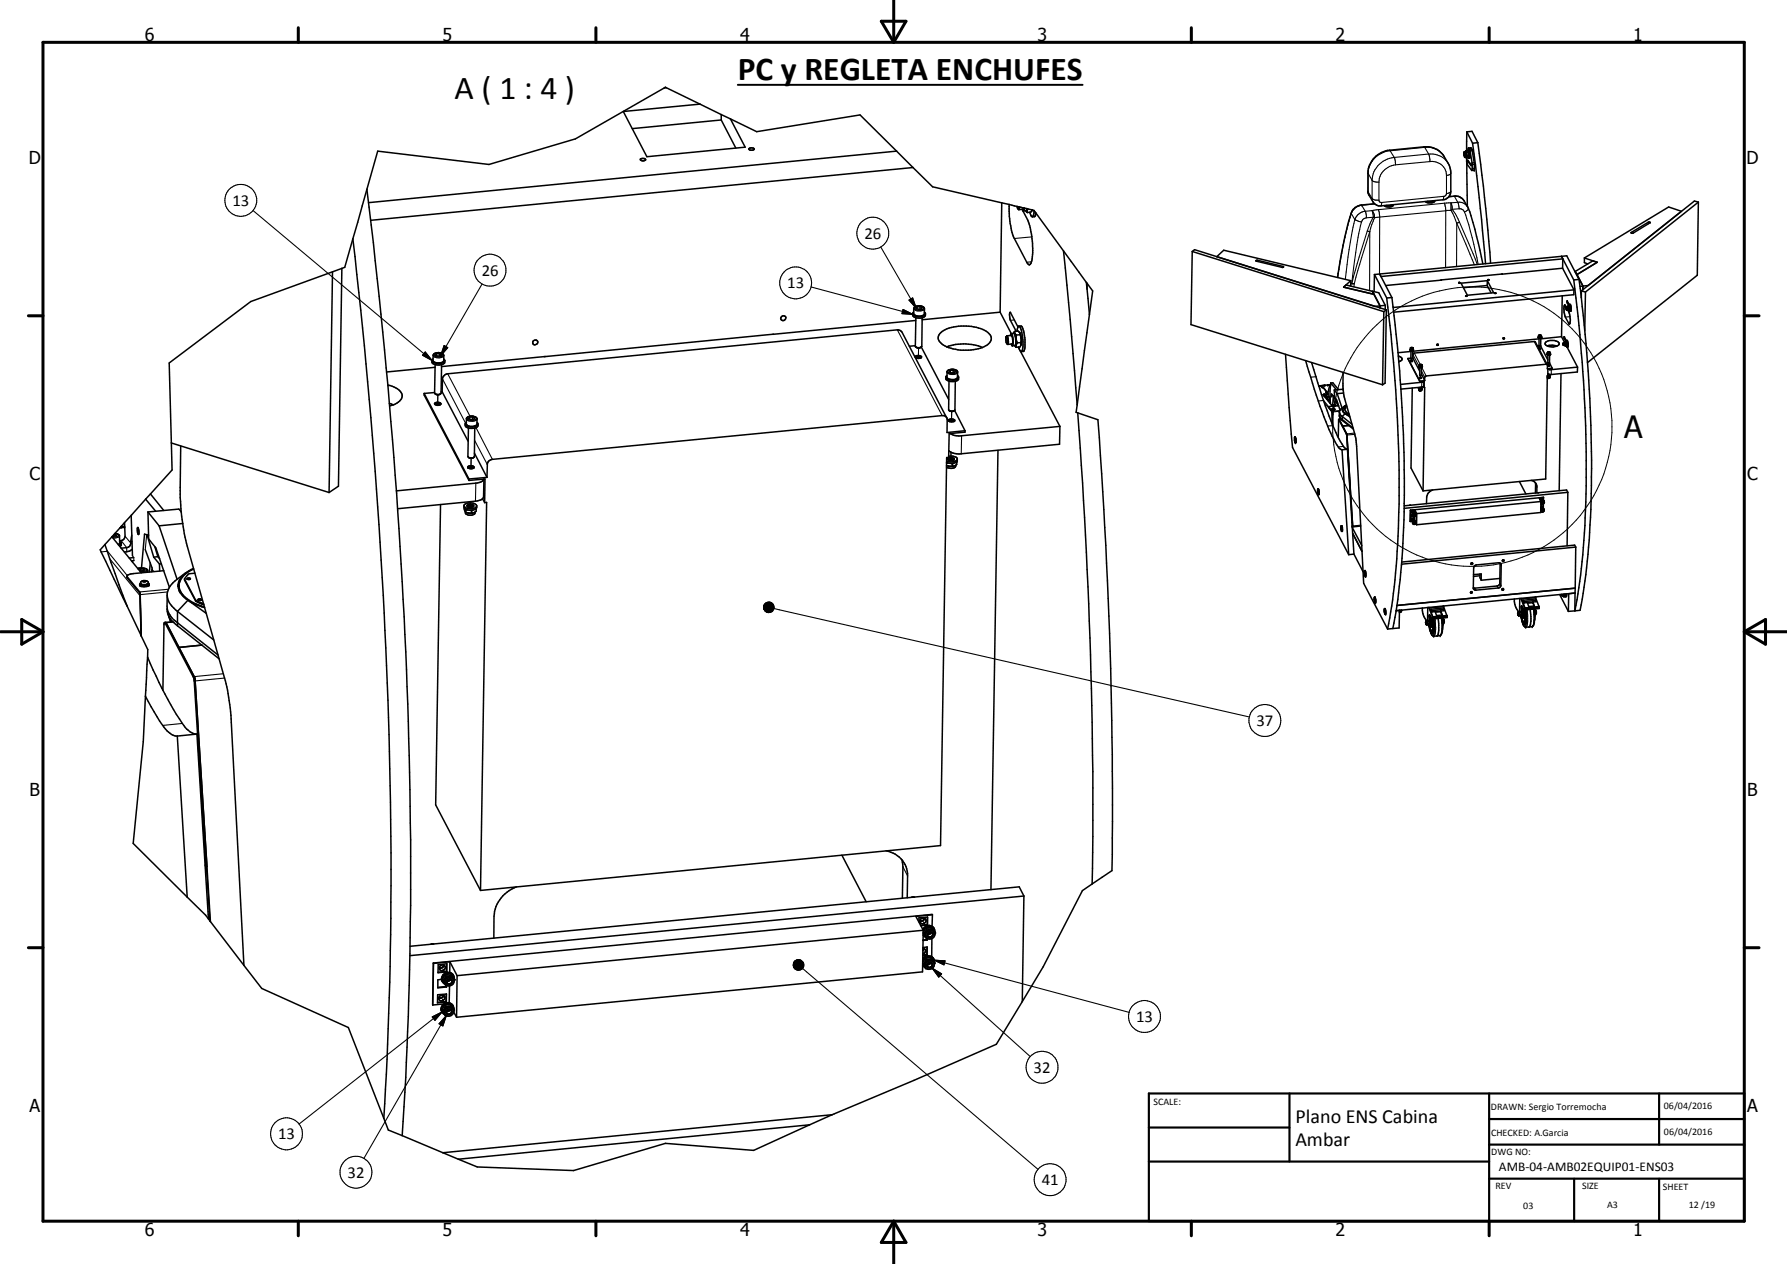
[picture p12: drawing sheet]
<svg xmlns="http://www.w3.org/2000/svg" width="420mm" height="297mm" viewBox="0 0 420 297" stroke-linecap="round" stroke-linejoin="round" font-family="sans-serif">
<defs><g id="words">
<g font-size="7.9">
<text x="106.9" y="23.2">A ( 1 : 4 )</text>
<text x="173.5" y="18.8">PC y REGLETA ENCHUFES</text>
</g>
<text font-size="7.2" x="381.8" y="102.9">A</text>
<g font-size="4.7">
<text x="304.6" y="263.9">Plano ENS Cabina</text>
<text x="304.6" y="269.3">Ambar</text>
</g>
<g font-size="4.2">
<text x="34" y="9.6">6</text>
<text x="104" y="9.6">5</text>
<text x="174" y="9.6">4</text>
<text x="244" y="9.6">3</text>
<text x="314" y="9.6">2</text>
<text x="384" y="9.6">1</text>
<text x="6.8" y="38.7">D</text>
<text x="410.6" y="38.7">D</text>
<text x="7" y="112.9">C</text>
<text x="410.8" y="112.9">C</text>
<text x="7" y="187.1">B</text>
<text x="410.8" y="187.1">B</text>
<text x="7" y="261.4">A</text>
<text x="410.8" y="261.4">A</text>
<text x="34" y="290.4">6</text>
<text x="104" y="290.4">5</text>
<text x="174" y="290.4">4</text>
<text x="244" y="290.4">3</text>
<text x="314" y="290.4">2</text>
<text x="384" y="290.4">1</text>
</g>
<g font-size="3.9">
<text x="54.6" y="48.4">13</text>
<text x="203.3" y="56.1">26</text>
<text x="113.3" y="64.8">26</text>
<text x="185.1" y="67.8">13</text>
<text x="295.4" y="170.6">37</text>
<text x="267.1" y="240.2">13</text>
<text x="243" y="252.1">32</text>
<text x="65.4" y="267.7">13</text>
<text x="81.7" y="276.7">32</text>
<text x="244.9" y="278.5">41</text>
</g>
<text font-size="3.1" x="352.4" y="275.1">AMB-04-AMB02EQUIP01-ENS03</text>
<g font-size="2.4">
<text x="271.2" y="259.7">SCALE:</text>
<text x="350.6" y="260.8">DRAWN: Sergio Torremocha</text>
<text x="391.2" y="260.6">06/04/2016</text>
<text x="350.6" y="267">CHECKED: A.Garcia</text>
<text x="391.2" y="266.7">06/04/2016</text>
<text x="350.6" y="271.4">DWG NO:</text>
<text x="351.6" y="279.3">REV</text>
<text x="372" y="279.4">SIZE</text>
<text x="391" y="279.6">SHEET</text>
<text x="358.1" y="284.1">03</text>
<text x="377.9" y="283.8">A3</text>
<text x="397.1" y="283.8">12 /19</text>
</g>
</g></defs>
<g fill="none" stroke="#000" stroke-width=".24">
<path d="M102.9 94.7v-1.9v2.4M215.9 83.7l.1-1.9-.1 2.4M223.7 98.6l.1-1.9-.1 2.4M331.9 84.3v.7M334 88.3v.6M334 91v.4M362 81.4v.6M364.1 87.9v.5M364.1 85.9v-.6v.7M110.6 119v-1.1v1.4M110.7 109.6l.1-1.9-.1 2.5M223.6 106.3v1.9"/>
<path d="M362.3 119.3l.2 .2-.1-.2M362.4 117.3l.1 .3M362.7 119.9h.1M362.7 118h.1M332.2 122.2l.1 .2M332.2 120.3l.1 .3v-.2M332.5 122.9h.1M332.6 120.9v.1M217.1 216.6l.6 1.1-.4-.7M218.4 219.2l.1 .1M104 234.7l.6 1.1M104.1 227.6l.6 1.1"/>
<path d="M105.3 237.3l.1 .1M105.4 230.2l.1 .1M186.8 226.1h2.1M217 223.7l.5 1.1-.3-.7M218.3 226.3l.1 .1"/>
<circle cx="346.2" cy="100.3" r="32.8"/>
</g>
<g fill="none" stroke="#000" stroke-width=".35">
<path d="M150.6 37.4a.87 .87 0 0 1 1.2 .2 .75 .75 0 0 1-1.2-.2zM156.2 20.7l-20.9 11.9-20.3 6.1-26.2-3.2-5.8 20.6M156.7 20.6l-.2-.1-.3 .2M156.7 20.6l-.5 .1M156.7 20.6l7.9 3.9M164.6 24.5l5 2.4M164.6 24.5l-18.1 1.7 5.6 10.6 23.1-2.2-3.5-6.7M169.6 26.9l2.1 1M169.6 26.9v1.3M169.6 28.2l3.4 6.6M169.6 28.2l-20.9 2M171.7 27.9l6.2 3 24.3-3.9 8.6 8.5"/>
<path d="M176.1 34.9a.83 .83 0 0 1 1.2 .2l-.3 .2h-.6zM210.8 35.5l3.9 3.9M210.8 35.5l-124.2 12.1M214.7 39.4l4.6 4.5 16.2 3.8M214.7 39.4l-127.5 12.4M323.5 36.7l1.3-.8 1.4-.6 8.6-.8a4.9 4.9 0 0 1 4.7 2.3 7.3 7.3 0 0 1 1.6 3.6v4.8a1.88 1.88 0 0 1-1.9 1.7l-14.5 1.5h-.6l-.7-.4a5.7 5.7 0 0 1-1.6-2.4l-.2-5.4a5.9 5.9 0 0 1 1.9-3.5zM344.3 36.3l.1 .4M344.3 35.9l.2 .5-.1 .3M344.3 35.6l.2 .8v.6M344.3 35.9l.2 .2v.7l-.1-.1M344.3 35.6l-.1 1 .3 .4M344.3 35.9v.3"/>
<path d="M344.3 35.9l.1 .8M344.4 36.7h.1M344.6 35.6h.1M344.6 35.6l.4 1.1M344.6 35.6h-.3M344.7 35.4l-.1 .2M344.7 35.4l.2 .4M344.7 35.4h.4l.2 .2M344.7 37l.1 .1h.5M344.9 31l-.1 4.4M344.9 35.8v2.4M344.9 38.1l.1 10.4"/>
<path d="M344.9 31l1.2-.1 1.4 2.6M344.9 31l1.3 2.7M344.9 38.4l1.1 1.6M345 36.7l-.2 .3h-.3M345.1 37.6l.8 1.1v.2l-.8-1zM345.1 37.9h.2M345.1 35.4v-.1l.4 .1 .1 .7v.9l-.2 .2M345.2 35.3l.3 .9M345.3 34.8h.6l.2 .6a11.7 11.7 0 0 1 .5 4.6h-.5M345.3 34.8l-.2 .6M345.3 35.6l.1 .8M345.3 35.6v.2"/>
<path d="M345.3 34.8h.1M345.3 34.8l.3 .4 .5 3.4v1.4h-.1M345.3 35.8l.1 .2M345.3 35.8h-.4M345.4 36.6v.3M345.4 36v.2M345.4 36.6l-.4 .1M345.4 36.2l.1 .2M345.4 36.4v.2M345.5 36.2v.6l-.1 .3h-.1M345.5 36.4l-.2 .7M346.2 33.7l1.6 12.8 1.5 15.5"/>
<path d="M347.5 33.5l1.3 10.2 1.7 18.1M347.5 33.5l-1.3 .2M83 56.1l-1.9 6.7-.7 .3M83 56.1a1283.2 1283.2 0 0 1 8.7 171l-.7 21.8-.8 13.9M86.3 44.5a1352.9 1352.9 0 0 1 10.3 152.9l-.1 19.2a914.7 914.7 0 0 1-1.9 50.3M235.5 47.7l-.3 25.7M235.5 47.7l1.8 .3M237.3 48l1.8 .5M237.3 48l.1 4 .7 3 3.4 6.8a.47 .47 0 0 0 .6 .4 .47 .47 0 0 0 .4-.5 19.7 19.7 0 0 0-.9-10.1l-1.3-2.4M239.1 48.5l.4 .1M239.1 48.5l.5 .8M239.5 48.6h.2"/>
<path d="M239.5 48.6l-.2 .5M239.7 48.6l1 .3M239.7 48.6l-.1 .7M240.4 49.1l.2 .5M240.7 48.9l-.1 .2-1 .2M240.7 48.9h.1M240.8 48.9l.7 .1M240.8 48.9l-.1 .7h-.1M241.2 49.6l.3 .4M241.2 49.5v.1M241.2 49.5l-.6 .1M241.5 49l.2 .1"/>
<path d="M241.5 49l-.3 .5M241.7 49.1l.9 .2M241.7 49.1l-.2 .9M242.6 49.3l.6 .2M242.6 49.3l-.2 .5-.9 .2M242.6 49.3v.2M243.2 49.5l.4 .6M243.2 49.5a1.39 1.39 0 0 1-.5 1.4l-.2-.1-.4-.9M243.6 50.1l11.8 16.3M243.6 50.1l-.2 .7-.7 .2M250.1 59l1.5 16.1 1.7 20M280.3 59.1l-.3 17.2 45.1 14.1"/>
<path d="M280.3 59.1l.6-.4 45.1 14.1M280.3 59.1l45.1 14.1M323.2 47.9l-3.1 .3a2.95 2.95 0 0 0-2.4 1.9 101.6 101.6 0 0 0-3.2 15.1M327.5 48.1l-.9 .2h-.7M327.6 48.1a1.28 1.28 0 0 1-1.9 .4l-.3-.2M337.2 47.2l-.6 .2-1-.1M337.3 47.2v.2l-.4 .2a1.99 1.99 0 0 1-1.7-.1v-.1M340.7 46.2l1.2-.1a2.26 2.26 0 0 1 2.3 1.1l1 1.7a81.3 81.3 0 0 1 3.4 13.1M383.5 54.7l4-2.5 .5 .1-4 2.5h-.3zM399.3 47.5l-.2 17.2-25.9 20.5M399.3 47.5l-.9-.3-26.6 21.2M399.3 47.5l-26.5 21.1"/>
<path d="M78.2 63.9l-19.2 7-19.2 14.4 .7 25.1-5.1 5.7M78.2 63.9l-.8 51.8M80.4 63.1l-2.2 .8M80.4 63.1l-.8 51.2-2.2 1.4M181.9 78.5l-78.1 7.6M214.6 73.7a2.06 2.06 0 0 0 3 .2M214.8 73.3l-.2 .4M215 72.2a1.82 1.82 0 0 1 2.3 .2v1.3a1.68 1.68 0 0 1-2.2 .3l-.3-.3zM215.3 75.3l-33.6 3.3M215.3 74.7v6.8M215.6 72.1v.5M216.3 72.1l.5 .2-.2 .3-.7 .1-.5-.3 .2-.3"/>
<path d="M216.3 72.1h-.7M216.3 72.1v.5M216.8 74.7l-.1 6.7-.1 .1M217.3 73.4l.2 .1a.93 .93 0 0 1-.2 1 .93 .93 0 0 1-.9 .3 1.61 1.61 0 0 1-1.8-.8v-.3M217.3 72.4h.1M221 78.4a9.1 9.1 0 0 1 8-1.6 5.1 5.1 0 0 1 4 2.4 2.3 2.3 0 0 1-2 2.5 13 13 0 0 1-5.8 .5 5.8 5.8 0 0 1-4.6-2.4v-.6zM235.2 73.4l2.6 5 .5-.1a3.7 3.7 0 0 1 .5 2.5l-.1 .4-.7 .1M235.2 73.4l-18.4 1.7M236.6 79.1l.3 1.1-.2 .6-.2-.8zM236.8 78.9l.3 .9-.1 1.1M236.8 78.9l-.3 .3M236.8 78.9h1.1l.2 1-.1 .9-1.1 .1"/>
<path d="M237.6 78.9l.2-.5 .4 1.4-.2 1.5M238.5 77.9l.5 .8M238.5 77.9l-.2 .5M238.5 77.9l.9-.1 .4 .4v.5M239 78.7l-.1 1 .3 .9M239.3 76.8l.2-.1 .6-.1 .2 .2 .4 1 .2 1.5v2.8l-.2 .4-.6 .1M239.3 76.8l-1.8-3.4a2.23 2.23 0 0 0 .1 1.9l1.3 2.6M239.3 76.8l-.1 1M239.6 76.7a3.4 3.4 0 0 1 .8 2.3l.1 2.4-.1 .8-.3 .4M239.7 78.1a4 4 0 0 1 .3 3.1M239.8 78.7l.3 1.1v1.2l-.3 .5-.9 .1M239.8 78.7h-.8"/>
<path d="M255.4 66.4l.7 7.5M255.4 66.4l.2 .2M255.6 66.6l1.3 1.8-3.6 26.7M255.6 66.6v1.4M295.3 61.3l.4-.1 6.1 1.5-.3 .2zM301.8 62.7h.1M316.5 67l6.2 1.5M317.6 66l-29.9-7.2-1.6 1.5 37.1 11.7 2.5-.2M317.6 66v1.1l-.2 .1M317.6 66l-1.7 1.5 7.2 1.7M322.7 68.5l1.5 .3 1.5 3M322.7 68.5l1.8 3.4"/>
<path d="M322.7 68.5l.4 .7M323.1 69.2l1.4 2.7M323.2 64.5l-.1 4M323.2 64.5l2.8 5.5M324.4 64.4l-1.2 .1M324.4 64.4l2.9 5.5M324.5 71.9v.5M325.4 73.2l-.3 17.2M325.7 71.8v1M326 72.8l-.3 17.2-.6 .4M326 72.8l-.6 .4M326 70a309.2 309.2 0 0 1 2.3 63l-.9 8-1.1 6.8"/>
<path d="M327.3 69.9l-1.3 .1M327.3 69.9l1.6 15.1M338.8 65.8h.1M338.9 65.8h.1M343 66.4l.3 .1h-.3zM343.5 66.5l6.2-.5 1.5 2.8-6.2 .6zM344.6 69.6h.3zM349.7 67.1l.9 1.7M349.7 67.1l-5.6 .5M349.7 66v1.1M349.8 65.7l.3 .1zM351.4 68.9h.3z"/>
<path d="M353.1 64.4h.1M353.2 64.4h.1M353.4 79.4h.2l.1 .1-.2 .1zM353.4 79.6h.1M361.6 79.2l.3 .3M361.7 79.1l.1 .3 .7-.2M361.8 78.8h.6v.6l-.6-.1zM361.9 79.6l-29.8 2.9M361.9 79.5v1.8h.3M361.9 79.5h.4M361.9 78.8l.1 .2 .2-.1M361.9 78.8v.1"/>
<path d="M362.3 79.5l-.1 1.8M362.3 78.9l-.1-.1-.1 .2M362.3 78.9h-.1M362.4 79.1l.1 .2-.2 .2M367.1 60.2l1.3-.1 2.9 5.6M367.1 60.2l2.9 5.6M367.1 60.2l.3 .6M367.1 60.2l-42.7 4.2M367.1 79.1l-4.8 .5M367.1 79.1l.8 1.4M367.3 69.5l-.2 9.6M367.4 63l-41.6 4.1"/>
<path d="M367.4 63l2.7 5.1M367.4 60.8v2.2M367.4 60.8l-42.7 4.2-.3-.6M368.2 72.2l-.3-.5-.1 .1a4 4 0 0 0 .2 2.5l1 1.9 .2-.8-.1-.9-.2-1.2-.4-.6M368.2 72.2v.4M368.2 72.2h.1M368.2 72.2v.1M368.2 72.3h.1M368.2 72.6l.1 .1M368.3 72.2v.1M368.3 72.3v.4M368.3 72.4l-.1 .2"/>
<path d="M368.5 70.7v.4l.3 .8M368.5 70.7l.5 .9M368.5 70.7h.1M368.5 72.7l.1 .1M368.5 72v.1M368.5 72l.1 .1M368.5 72.1l.1 .7M368.5 72h.2M368.6 72.1l-.3 .1M368.6 72.1v.6h-.3M368.7 72l.1 .1M368.8 72.8v.1"/>
<path d="M368.8 71.9v1M368.8 71.9l-.1 .1M368.8 72l.1 .1M368.8 71.9h.3M368.9 72.1v.5M368.9 72.6l-.3 .2M369 71.6l.2-.1 .1 .3v1.3l-.2 .1-.1-.3M369 71.6l-.1 .3M369.1 71.5l.2 .6-.1 1.1M369.1 71.9v.1M369.1 72v.6M369.1 72v.1"/>
<path d="M369.1 72.1v.1M369.1 72.1h-.2M369.1 72.2l.1 .5-.4 .2M369.1 72.6v.2M369.1 72.6h-.2M370 65.8l1.5 12.9 1.1 17.1a248.6 248.6 0 0 1-1 39.3l-1.3 8.5M370.1 68.1l-.1 1.2-42.3 4.1M370.1 68.1l-42.5 4.2M370.4 63.8h-.1M370.4 63.8l1.8 3.4M370.4 63.8l.4 .7M370.8 64.5l1.4 2.7"/>
<path d="M371.3 65.7l-1.3 .1M371.3 65.7l.5 4.2M371.8 69.9a289.9 289.9 0 0 1 1.2 63.6l-1.5 9.9-1.2 .2M371.8 68.4l1 .2M371.8 68.4v1.6M372.2 67.2l-.1 .9M372.2 67.2l-.7 .1M372.5 60.6v1.1l.8 .3M372.5 60.6l19.8-12 3 1.1-21.9 17.4-1.2 .1M372.5 60.6l3 1M372.8 68.6l-.2 9.1M375.5 61.6l-4.7 2.9"/>
<path d="M375.5 61.6l-1-.3-4.1 2.5M91.2 90.5a3.9 3.9 0 0 1 3.4 2.4 2.81 2.81 0 0 1-2.5 2.3l-.5 .2M91.6 94.8l.9 .3M99.7 92.5l10.6 20.1M99.7 92.5v.3l10.6 20.1M101.6 84.7l-.1 .4a2.13 2.13 0 0 0 3.1 .2v-.5M101.6 84.7l.4 .5 .8 .2 1.1-.1 .7-.5M101.8 84.3l-.2 .4M101.9 83.4l-.1 .1M102 83.2a1.77 1.77 0 0 1 2.3 .3v1.3a1.69 1.69 0 0 1-2.5-.1zM102.2 94.8a.96 .96 0 0 1 1.5 .2 .88 .88 0 0 1-1.5-.2zM102.2 92.2l-2.5 .3"/>
<path d="M102.3 95a1.23 1.23 0 0 1 1.3 .1M102.3 85.6l-.1 6.8 .4 .3h.6M102.3 86.3l-11.4 1.1M102.6 83.1v.5M103.3 83.1l.5 .2-.2 .4h-.7l-.5-.2 .2-.4M103.3 83.1h-.7M103.3 83.1v.6M103.6 92.6l-.6 .2-.6-.2M103.6 92.6l-.4 .2M103.7 92.1h.3M103.8 85.7l-.1 6.7-.1 .2M104 92.1v-3.3l.6-.7 .7-.3 105.9-10.3 .9 .6 10.5 20.1"/>
<path d="M104 92.1l6.1 11.6M104.3 84.4l.3 .4M109.4 99.6v.4a1.97 1.97 0 0 0 3 0v-.3M109.6 99.2l-.2 .4M109.8 98.1a1.85 1.85 0 0 1 2.2 .1l.2 .2-.2 1.5-.7 .3h-.8l-.8-.5zM110.4 98v.5M111.1 98l.5 .2-.2 .4h-.7l-.5-.2 .2-.4M111.1 98h-.7M111.1 98v.6M112.2 99.3l.2 .4a1.95 1.95 0 0 1-3-.1M125.3 80.2l.2-.1a.64 .64 0 0 1 .9 .2 .58 .58 0 0 1-.6 .7 .58 .58 0 0 1-.5-.8zM215.2 83.8l.4-.2h.6l.5 .3a.87 .87 0 0 1-1.5-.1z"/>
<path d="M215.2 81.2l-1.4 .2M215.3 84a1.16 1.16 0 0 1 1.3 .1M215.3 81.5l.5 .2 .7-.1M215.3 81.5l.5 .3 .7-.1M216.6 81.5l6.4 12.4M216.6 81.5l-.1 .1M216.6 81.6l-.1 .1M222.4 88.8a2.35 2.35 0 0 0 3 0M222.6 81.5a11.6 11.6 0 0 1 8.4 .2M222.7 88.3l-.3 .2v.6a2.2 2.2 0 0 0 3 .1v-.7l-.2-.2M222.8 87.1a1.71 1.71 0 0 1 2.4 .3l-.1 1.2a1.62 1.62 0 0 1-2.4 .1zM223.1 99l.5-.2 .8 .2"/>
<path d="M223.1 99l-.1-.2 .1-.2 .3-.1 .9 .1 .1 .4M223.1 99l.7 .1 .6-.1M223.1 89.6l-.1 6.7a.93 .93 0 0 0 1.4 .2M223.4 87v.5M224.1 87l.5 .2-.2 .3-.7 .1-.5-.2 .2-.4M224.1 87h-.7M224.1 87v.5M224.4 96.4l2.5 4.8M224.4 96.4l-.6 .2-.6-.1M224.6 89.6l-.2 6.8M236.7 80.7l.3 .2M237.8 80.9l.2 .4"/>
<path d="M238.6 81.2l.3 .4M239.2 80.6l-.3 .5v.5M239.4 81.6l.2 .4M239.5 81.5l.2 .6 .4 .5M239.9 82.5l9.3 17.7M240.1 80.5l-.9 .1M253.3 95.1l-.3 1.8 .4 .1M253.4 97l4.7 1.6a1182.8 1182.8 0 0 1 3.3 106l-4.6 3.1M253.4 97a1293.6 1293.6 0 0 1 3.6 84.4l-.2 26.3M302.2 83.3l1.7 21.9 13.2 25.1M307 84.8a106.1 106.1 0 0 0 6.9 19.1l.9 1.4 .7 .4M308.4 85.2l3.2 10.2a46 46 0 0 0 4.4 9.8l.8 .4"/>
<path d="M310 90.7l1.5-.1zM310.5 90.7l.3 .4 .3-.1 .9 1.2h-.3l.4 .4M310.5 90.7h-.4M311.1 92.8l2.2 2.7M311.3 93l.6 .1v.6M311.4 93v.1M311.4 93l.3 .1-.3 .1zM311.9 93.5l.2 .1-.2 .2M312.1 92.6h.1M312.1 93.6l-.2 .1M312.1 92.6h-.8l-.2 .2M312.1 92.6h.2"/>
<path d="M312.1 92.6l-1 .2M312.2 90.5l-1.7 .2M312.2 90.5l.6-.1zM312.3 92.5l-.2 .1M312.4 95.7l.8 1.1M312.4 95.7l.9 1.1M312.6 93.5l-.1 .4h-.4M312.6 93.5h.1M312.7 90.5l-.5 1.7 .1 1.1-.4 .2M312.7 90.5h.1M312.7 90.5l.1 .2M312.7 93.1l-.1 .4"/>
<path d="M312.7 94l-.5 .1M312.7 94.7v.1M312.8 94.7h-.1M312.8 94.5h-.2M312.9 90l-.2 4.4M312.9 90h.5l1.3 1.6M312.9 90l1.3 1.6M313.1 92.6v.4zM313.1 95.2h.5l.1 .2M313.2 95.3l.1 .1M313.2 96.9l.1 2.9M313.2 96.8l.1 3.1"/>
<path d="M313.3 95.2h.2l-.2 .2M313.3 95.2h-.2M313.3 95.2v.2M313.3 96.1l-.1 .1M313.3 96.2h.4M313.3 96.3h.1M313.4 96l-.2 .3M313.4 96h.1M313.5 95.9l-.1 .1M313.5 95.9h.1M313.5 96h.1M313.6 94l.4 1.4"/>
<path d="M313.6 95.9v.1M313.6 93.1l.5 1.4M313.6 96h.1M313.7 96l.1 .2M313.7 91.7l.1 1.6 .4 .6 .9 2.5M313.7 91.7l2-.2 .1 .2M313.7 91.7l.7 .8M313.8 93.1l-.3-.1-.2 2.2M313.8 96.1v.1M313.8 96.1l-.2 .2M313.8 96.2l-.5 .1M313.8 96.2h.1"/>
<path d="M313.8 94.8v.6M314.1 94.5l.3 .4M314.1 93.8l.3 .6M314.4 94.4l.1 .2M314.4 94.4l-.3 .1M314.4 92.5l1.1 3.4M314.4 94.9h.2M314.4 94.9l.1 .5M314.7 95.3l-2.3 .4M314.7 98.6h.1M314.7 98.6v4.2M314.8 98.6l1.8 3.6 .8 11.7"/>
<path d="M314.9 98.6h-.1M314.9 98.6l1.8 3.6M314.9 98.6h.1M314.9 98.6h.4M314.9 98.6l.8 1.5 1.4-.1M314.9 96.8a1.63 1.63 0 0 0 .7 1.8l2.5 2M314.9 97.7l.3 .9-.2-.4M315 98v.2M315 98.2l.6 .6M315.5 95.9a1.08 1.08 0 0 0-.6 1 1.08 1.08 0 0 0 .7 1M315.6 98.8l2.6 2M315.6 97.9v.9"/>
<path d="M315.6 97.9l2.3 1.8M315.6 96.4l.4 .6 1.3 .6M315.7 96.3l.4 .7M315.8 95.9l-.2 .4M315.8 87.5v3.4l.1 1.8 2.9 10.8 1.8 33.6 5.7 10.7M315.9 92.4l-1.5 .1M316 95.8l.7 1.4M316.1 95.5l-.6 .4M316.2 95.8h.2zM316.3 97.2l1 .5M316.3 97.2l1.1 .8M316.3 97.2l-.7 .7"/>
<path d="M316.3 95.8l.1 .1M316.6 95.2l-1 .9 .2 .6M316.6 95.2l-.7 .5-.2 .6M316.7 97.2l.5 .2M316.7 95.5h-.4l-.3 .3M316.7 97.2h.1M316.7 97.2l.5 .3M316.9 97.2l.2-.1zM316.9 97.2h.2M328.7 83.7l.9 .5v.4l-.5 .3M328.9 85l.5 6.5M328.9 84.8l.2 .2"/>
<path d="M329.1 84.9l-.2 .1M329.3 90.3l5.1-.5 .4-.2-.1 1.2-5.3 .6M329.4 91.5a261.6 261.6 0 0 1-.7 49.3l-1.2 6.9M331 84.2l2.8 5.4M331 84.2l2.8 5.5M331.5 82.2l.3 .1h.5M331.6 82.2v-.5h.6l.1 .6-.2 .1M331.6 82l-.1 .3 .3 .1M331.7 84.9l.4-.1v.2zM331.7 84.9h.4M331.7 84.2h-.7M331.7 84.2l.1 .1"/>
<path d="M331.8 82.6l-3.1 .3M331.8 82.4h.3M331.8 82.4l-.1 1.8M331.8 81.7v.1M332 81.7v.2M332 81.7l.1 .1-.2 .1-.1-.2M332 81.7h-.2M332.1 91.2l-.3 18.8 2.8 5.4M332.1 84.2l-.3 .1M332.1 84.1h.1M332.1 82.4v1.8l-.3 .1M332.2 84.1v-.8l.3-.3 28.3-2.7 3 5.4"/>
<path d="M332.2 84.1l1.6 3.1M332.3 82.2l-.6 .1M332.3 82.1h.1M332.3 82.2v.1M333.6 91.4l.1-.3h.6v.3M333.6 91.4l.1 .3h.2M333.6 91.4v.1M333.6 91.5l.4 .1M333.6 86.1l.2 .3M333.6 86.2l.1 .1M333.7 91.5v.3l.2 .1 .3-.2M333.7 91.5h.1"/>
<path d="M333.7 86.2l.5 .1M333.7 86l-.1 .2M333.8 88.9h.3M333.8 91.3l.3 .1M333.8 88.9h.1M333.8 91.3v.1M333.8 91.3h.1M333.8 86.4h.4M333.8 91.3h-.1M333.8 89.6v.1M333.8 89.7l1-.1v1.5M333.8 88.2l.1 .1"/>
<path d="M333.8 86.4v1.8M333.9 86.3h.1M333.9 86.3l-.2-.1v-.5l.2-.1 .4 .1v.5l-.1 .1M333.9 85.7l.1 .2M333.9 85.7h.2M333.9 85.7v.2M334 91.3h.1M334 91.3l.1 .1M334 91.3h-.3l.4-.1v.2M334 91.6l.1 .1M334.1 88.9h-.3M334.1 85.7l.1 .2h-.2"/>
<path d="M334.1 91.7h-.3M334.1 91.5l-.1 .1M334.1 85.7v.2M334.2 91.7h-.1M334.2 86.4v1.8h-.4M334.2 87.9l.8 1.6M334.3 91.5l-.3 .1M334.3 91.4l-.1 .3M334.3 91.4v.1M334.3 86l.1 .2M334.3 91.3l-.2 .1-.6-.1M334.4 86.2l-.2 .1"/>
<path d="M334.4 86.2l-.2 .2M334.4 86.1v.1M334.7 90.8l.1 .3M334.8 91.1h.2l-.4 24.3M335 89.5l-1.2 .1M337.9 80.9h.2v.3l-.2-.1zM361.9 82h.3M361.9 81.9v.1M361.9 81.9h.3M361.9 81.2l-.4 .1M361.9 81.3l.2 .1M362.2 81.9v.1"/>
<path d="M362.2 81.3l1.7 3.3M363.4 80.5a2.67 2.67 0 0 1 3-.1 .6 .6 0 0 1 .1 .7 .6 .6 0 0 1-.7 .3 2.59 2.59 0 0 1-2.5-.5zM363.8 83.2l.1 .2 .7-.2M363.8 83.1v.3h.1M363.8 81.3l1.1-.2 1.1 .2M363.8 88.7l.4 .1M363.9 88.4h.4M363.9 88.8h.2M363.9 88.3v.1M363.9 88.3h.1M363.9 88.4h.3M363.9 88.6h-.1h.4"/>
<path d="M363.9 83.4h.5M363.9 83.4v1.9M363.9 88.3l.3 .1M363.9 88.1l.6 .2M363.9 85.3h.2M363.9 85.3h.1M364 85.9h.3l-.2 .1zM364 85.9l-.1 .1M364 83.4l-.2-.2 .1-.5 .6 .2v.3l-.2 .2M364 85.3h.3M364 82.8v.1M364.1 88.6h.1"/>
<path d="M364.1 88.6v.2M364.2 85.9l.1 .1M364.2 82.8l.1 .1-.3-.1M364.2 88.6h-.1M364.2 82.8h-.2M364.2 82.8v.1M364.3 85.3l.6 1.2M364.3 85.3h-.1M364.4 88.7l-.1 .2-.5-.1M364.4 88.7l-.3 .1M364.4 83.4l-.1 1.9M364.4 88.5h.1"/>
<path d="M364.4 88.5v.2M364.4 88.5l-.2 .1M364.5 88.3l-.3 .2-.4-.1M364.5 83.1l.1 .2-.2 .1M364.5 88.3l-.1 .2M364.9 86.5v.2h-1v1.5l-.1 .1-.4 24.3-28.8 2.8M364.9 86.5l-1.1 .2v-.8v-.3h-.3l-28.2 2.7-.3 .4v.8M367 87.8l-.4 27.5M367.5 80.7l.2 .2-.1 .3M367.5 80.7h.1M367.5 81l.1 .2M367.6 80.7v.4z"/>
<path d="M367.9 80.5l-.1 .1M367.9 81.2h.1M367.9 80.6h-.3M367.9 80.5v.7M367.9 80.6v.2M367.9 81.1l-.3 .1M367.9 80.9v.2M368 80.4l.1 .3M368 80.4l-.1 .1M368.1 81.2h-.2M368.1 80.3l.4 .2M368.1 80.3l-.1 .1"/>
<path d="M368.1 81.2l.1 .1M368.1 80.3l.1 .3M368.1 80.7l.1 .6M368.2 80.8v.3M368.2 80.6v.1M368.2 80.1l-.4-1-.1 .4 .5 .8M368.2 81.1l-.1 .1M368.2 80.1l.3-.1 .2 .8v.6l-.3 .2M368.2 80.1v.2M368.4 81.4l-.1-.1 .1 .3M368.4 80.4v.1M368.4 80l.2 .8-.1 .8"/>
<path d="M368.4 80.5l.1 .7M368.4 80.5l-.2 .1M368.5 80.5v.7l-.3 .1M368.5 81.6l2.4 4.7M368.5 81l-.3 .1M370.9 86.3v1.1l-6.2 .6-.8-.2M370.9 86.3l-6.2 .6-.7-.2M34.2 117.3l-3.3 3.8M34.2 117.3l2.4 2.8M35.4 116.1l-1.2 1.2M35.4 116.1l3.1 3.9M40.3 104.1l37.1 11.6"/>
<path d="M42.5 104.8l-.1 9.8a53 53 0 0 0 1.6 13.7l9 31.7 1.1 6.4 3.3 60.5M93.2 115.4l18.7-1.9a1.99 1.99 0 0 0 1.9-.9l-.1 4.1a1.51 1.51 0 0 1-1.5 1l-18.7 1.8M103.6 118.6l-1.2 70.5 10.6 20.2M109.1 118.9l.1 .6M109.2 118.6a2.17 2.17 0 0 1 2.9 .3 1.99 1.99 0 0 1-2.7 .4l-.3-.4zM109.2 119.5l.2 .8M109.2 119.5l.6 .3 .8 .1M109.5 119.7v.1M109.5 119.8v.6M109.8 118.7a.9 .9 0 0 1 1.6 .3 1.08 1.08 0 0 1-1.6-.2zM109.8 119.8h-.3M110.1 110l.6-.2 .7 .2"/>
<path d="M110.1 119.1l.4-.1 .6 .2M110.1 110l-.1-.3 .4-.2h.8l.3 .3-.1 .2M110.1 110l.5 .2 .8-.2M110.1 100.6l-.1 6.7 .7 .4 .7-.2M110.2 118.9h.8M110.2 118.9l-.3 .1M110.3 112.6v.3M110.3 112.9l3.7-.3-.1 5.5M110.6 119.9l.3 .2M110.8 118.9h.2M110.8 118.9h-.6M111 118.9l.2 .1"/>
<path d="M111.2 119.9h-.6M111.2 119v.1M111.2 119h.1M111.4 107.5l-.2 .1-1-.1M111.5 106.5l3 5.7M111.6 100.6l-.1 6.7-.1 .2M111.8 119.6l-.9 .5M111.9 119.5l.1 .1M112 119.6v.5l-.3 .3M112 119.6h-.2M112.1 118.9l-.3 .7M113.4 117.2l.5 .9"/>
<path d="M113.9 118.1h.5l-1.4 91.2M114.5 112.2l-4.2 .4M222.5 108.8h.3M222.5 108.7l1.7 .1M222.8 107.7a1.11 1.11 0 0 1 1.6 .2 1 1 0 0 1-1.6-.1zM223 109.5l.3 .1M223 108l-.1 .1M223 107.9l-.1 .1M223 107.2h1.2l.8 .4 .1 .8-.9 .4M223.1 108.1l.6-.1 .4 .2M223.4 107.9l.9 .2M223.4 107.9l-.4 .1"/>
<path d="M223.4 107.9h-.4M223.6 108.9l.3 .1M223.6 107.9l.6 .2M223.9 109v.6M224.2 108.8l-.3 .2M224.7 109.3v.3a1.6 1.6 0 0 1-2.2 .1M224.7 109.3a2.37 2.37 0 0 1-2.2 .1M224.9 108.5v.6l-.2 .2M224.9 108.6h.1M225.1 108a2.22 2.22 0 0 1-2.5 .3M226.9 101.2v.4l-3.7 .3-.2 5.6h-.4l-1.5 91.2-108.1 10.6M226.9 101.2l-4.2 .4v-3.2l-.3-.5-.9-.2-105.9 10.3a1.19 1.19 0 0 0-1 1.2l-.1 3"/>
<path d="M234.6 105.8l-1.6 103.3M249.2 100.2l-.1 4.2-23.1 2.2a3.7 3.7 0 0 1-2.9-.7M249.2 100.2l-23.5 2.2h-1.1l-1.2-.5M304.4 102.7l.1 1.3h.2l-.1-1.1M304.4 102.7h.2M304.4 103.5h.1M304.4 103.3v.2M304.4 102.7l.2 .2M304.5 102.7h.1M304.5 103.3v.3l-.1-.1M304.5 103.3h-.1M304.6 102.7v.2"/>
<path d="M304.6 102.9v1.1M309.9 115.5v-.1l.1 .4-.1-.1M309.9 115.5h.1M309.9 115.5v.2M309.9 114.9l.1 .4M309.9 115.7h.1M310.1 115.3v.9v-1.1l-.3-.2v1.1l.3 .2M315.5 105.7l1.6 24.6M316.7 102.2l1.3 21.4M316.7 102.2l.7 11.7M316.8 105.6l1.5 24.6M316.8 105.6l-1.3 .1"/>
<path d="M317.3 113.8l.1 .1M317.4 113.9l.6 9.9M317.6 117.9h.1M317.7 117.9l-.1 .1M331.5 118.7h.2M331.6 119.9v2.7M331.6 119.9h.1M332.6 119.8v.7M332.6 119.8l.5 .9M332.6 119.8l-1 .1M336.8 115.1a1.97 1.97 0 0 0-1.4 1.9v1.4M357.2 113.2l1.6 2.9"/>
<path d="M360 112.9l1 .6M361 113.5l.3 .7v1.6M361 113.5v2.4M361.8 115.8h-.2M362.1 117.3v-.2l.5-.1v.5M362.1 117.3l.3-.1zM362.2 117.5h.4M362.3 119.5h.6M362.3 119l.2 .2-.2 .1M362.3 117.9v2.5l-29.2 2.9M362.3 117.9l-29.2 2.8M362.3 118.9h.3"/>
<path d="M362.3 118.2l.2 .1M362.3 118l.2 .4M362.4 119.6l-.1 .2M362.4 117.1l.1 .2-.2 .2-.2-.2M362.4 117.1l-.3 .2M362.4 118.2h.1M362.4 117.1v.1M362.4 118h.1M362.5 118l.3-.2 .2 .2-.3-.1-.2 .3zM362.5 119.6v.1M362.5 118.3l.1 .1M362.5 117.7l-.2 .3"/>
<path d="M362.5 117.7h.4M362.5 117.7v.1M362.5 119.7l-.1 .4M362.5 119.4h-.2h.3M362.5 119.4h.1M362.5 118.4h.1M362.5 117.8l-.1 .3M362.5 117.6l-.2 .3M362.5 117.6h.4M362.5 117.6l-.2 .2M362.6 118.9l-.1 .5M362.6 118.4h.1"/>
<path d="M362.6 118.9v.5M362.6 118.4l-.3 .1h.3M362.6 118.4v.1M362.6 118.1v.1h.3M362.6 117.5l-.4 .1M362.6 118.1l.3-.1v.3M362.6 118.4h.2M362.7 119.9l-.1 .2M362.7 119.9h.1M362.7 119.9l-.2 .2M362.7 117.6h.1M362.7 119.9h.2"/>
<path d="M362.8 119.7l.2 .1M362.8 119.9l-.1 .1zM362.8 119.8l-.3 .1v.3M362.8 119.8l.2 .1M362.8 119.7l-.4 .3M362.8 119.9l.1 .2-.2 .1M362.8 118l-.2 .1M362.9 119.5l-.5 .2-.1 .2 .1 .2M362.9 119.5v.2M362.9 118.4v1.2M362.9 119.9l-.1 .2M362.9 119.5l.1 .2"/>
<path d="M362.9 119.6l.1 .2M362.9 119.6l-.4 .1M362.9 118h.1M362.9 118l-.3 .2 .1 .1h.2M362.9 119.5l-.6 .1M362.9 116.9l-1 .1 .4 .9M362.9 116.9l-31.3 3M362.9 116.9v.7M362.9 118.1v.1M362.9 117.7l-.4 .1M362.9 117.7l.1 .2M362.9 117.6l.1 .2"/>
<path d="M363 119.7l.1 .2M363 119.6v.2M363 119.9v.1M363 117.9v.3l-.2 .2M363 117.7v.4M363 119.9h.1M363 119.8v.1M363.1 119.9l-.1 .1M368.6 115.7l-.3-.6-38.2 3.8M368.6 115.7l-.1 12.6M368.6 115.7l-38.5 3.8M24.7 128l-1.1 1.2 6.3 13.2"/>
<path d="M24.7 128l5.2 14.4M26.3 126.2l-1.6 1.8M26.3 126.2l6.9 8.4M26.4 126l-.1 .2M26.8 125.6l-.4 .4M26.8 125.6h.3M27 125.4l-.2 .2M27 125.4a1 1 0 0 1 1.1 .5v1.9l-.3 .2M27.1 125.6v.3M27.1 125.6l.2 .3-.9 .1M28.1 127.3l.4 .3v.5l-.4 .3M28.2 124l-1.2 1.4"/>
<path d="M28.5 123.8l-.3 .2M28.5 127.8l-.6 .3M28.5 123.7h.1M28.5 123.7v.1M28.6 123.7v.3M28.6 123.7l-.1 .1M28.6 124h-.4M29.3 122.8l.1 3.2a1.17 1.17 0 0 1-1.3 1.1M29.3 122.8l-.8 .9M29.3 123.7h-.7M29.4 124h-.8M29.9 135.4l3 3.9 .3 10.2"/>
<path d="M30.7 127.3a1.08 1.08 0 0 1-.9 1.4l-1.3 .1M30.9 121.1l-1.6 1.7M30.9 121.1l.2 9.5M31 125.8l-.3 1.5M31 127.3h-.3M31.1 129.1l-.7 .4-1.2 .2M31.1 131.8v.3M31.4 131l-1 .1M31.5 131.7l-.6 .1M32.3 124l.2 .1 .2 .7-.1 .8-.3-.4zM32.4 133.6h1.9l.4 .3v.6M32.5 125.6h.1"/>
<path d="M33 137.2a.39 .39 0 0 0-.1 .5 .39 .39 0 0 0 .6 .1h1.2l.4-.2v-.3M33 137.2h.1M33.1 137.2l.3 .2h.9l.6-.2 .2 .1M33.1 133.7l.8 .1v.2l-1.1 .2M33.1 133.7l-.6 .1M33.1 133.7v.5M33.1 136.8l.6-.4 .6 .1a.6 .6 0 0 1 .6 .7 .6 .6 0 0 1-.8 .4l-1-.1zM33.7 136.5h.4M33.7 136.5l-.1 .2h.3l.4-.1-.2-.1M33.7 136.5v.2M34.1 136.5v.2M34.2 129.2l1.6 4.3-.2 .9"/>
<path d="M34.6 125.6l1.5 5.3M34.8 120.3l.2 6.4 1.6 2.1 3.2 9.2M34.8 120.3l2.6 3.3M34.9 137.4l-.1 .1M35 125.8l-1-.3-.7 8M35.1 137.3l-.7 .4h-1.1l-.5-.3M35.3 132.2l-.2 2.2M36.1 130.9l1.4 1.6M36.4 128.4l.7 2.4M37.1 130.8l.4 .5M37.1 130.8l-1 .1M37.4 123.6l4.2 12.5"/>
<path d="M37.5 132.5v1.7M37.9 132.5h-.4M38.5 134.1l-7.4 .7-1.1 .3-.1 .2v.5l3 3.9 .3 9.7M39.3 139.8v2.7a5.3 5.3 0 0 0 2.4 3.8l9.6 7.6M42.1 138a6.3 6.3 0 0 0 4.6 4.2l1.4 .5M42.4 136.3l-.5 1.5M42.6 120.3l-.5-.7-7.3 .7M43 123l-5.6 .6M43.4 136.1l2.6 5.2M43.4 136.1l2.6 5M43.7 134.6l-2.1 1.6a4.2 4.2 0 0 0-2 5l.9 1.3 1.2 1.2M44 136.1h.7"/>
<path d="M44 136.1a.48 .48 0 0 1 .8-.1l-.1 .1M45.5 133.6a5.7 5.7 0 0 0-3.6 3.9 4.5 4.5 0 0 0 2.3 3.6M45.5 133.7a5.6 5.6 0 0 0-3.4 3.5v1.1l.3 1M45.8 134.7l-1.4 .1-1 1.3M109.4 120.3a1.26 1.26 0 0 0 2 .6l.3-.2v-.3M109.4 120.3l.1 .1M109.5 120.4l1.2 .2M110 120.5l1.1 .1M110.9 120.1v.5l.8-.2M315.3 123.6v.9l.2 .4M315.3 123.6h.1M315.4 123.6a1.17 1.17 0 0 1 .2 1.2"/>
<path d="M315.4 123.6l.1 .5v.7M315.4 124.3h.1M315.4 124.3v.2l.1-.2M315.4 124.1h.1M315.5 124.1l-.1-.1v.3M315.5 124.1v.2M315.5 124.8v.1M315.5 124.8h.1M315.6 124.8l-.1 .1M317.9 122.8h.1M317.9 123.6l.1 .1M317.9 123.7l.1 .1"/>
<path d="M318 124l2.2 4.2M318 125.3l2.2 4.3M318.3 130.2l2.2 4.2M318.3 130.2l-1.2 .1M319.9 123.6l-1.9 .2M320.8 134.2l-.1 .4 .3 .8M320.8 134.1v.1M320.8 134.1h.2M320.9 134.9h.1M320.9 134.6h.1M321 134.6v.4l-.1-.1M321 134.6l-.1-.1v.4"/>
<path d="M321 134.2l-.1-.1 .2 .7M321 134.2l.1 .4-.1 .8M321.1 135.1l-.1 .3M331.9 121.9l.5-.1v.5l-.5 .1zM331.9 120.9h.3l.2 .5-.5 .1zM332 120.1l.2-.1 .2 .2-.3 .2zM332 120.2h.2zM332.1 122h.2v.3l-.3-.1zM332.1 122.8v.2M332.1 122.7l.2 .4M332.2 120.8l.1 .4M332.2 122.9l.1 .2"/>
<path d="M332.2 122.8v.1M332.2 121v.1M332.2 122.7l-.1 .1M332.2 122l-.2 .1h.1M332.2 121.9v.1M332.3 122.5l-.7 .1M332.3 122.5l-.2 .2M332.3 120.1l-.1 .1M332.3 122.5l.2-.1 .3 .2M332.3 122h-.1M332.3 120.7l-.1 .2M332.3 120.6l-.1 .2"/>
<path d="M332.3 120.6h.4l.2 .2M332.3 123.1v-.2l.4-.2 .4 .6M332.3 122.6l-.1 .2M332.3 122.6h.1M332.4 120.6l-.2 .4M332.4 120.6l.4 .1M332.4 120.6l-.1 .1M332.4 122.6l-.1 .5 .1 .1M332.4 120.5l.5 .1M332.4 120.5v-.5h-.5v.5M332.4 122.3l-.5 .1M332.4 120.4l-.5 .1"/>
<path d="M332.4 120.5h-.5M332.4 120.5l-.3 .3M332.5 121l.2-.1zM332.5 120.6l.3 .1M332.5 122.9l-.1 .2M332.5 122.9l.3 .1-.4 .1M332.6 120.9l-.1 .2M332.6 120.9h.1v.3l-.2-.1M332.6 120.8l-.3 .2 .1 .2M332.6 120.9h.1l.1 .3-.2 .1-.2-.2M332.6 120.9l-.2 .2M332.6 120.8h.1"/>
<path d="M332.6 122.4l-.4 .3M332.6 120.9v.1M332.6 121.3v1.1M332.6 122.8l.2 .2-.3 .1M332.6 122.8l-.1 .1M332.7 120.8l.2 .3-.2 .2-.4-.2 .3-.3M332.7 120.8l.1 .1M332.7 122.9h-.2v.2M332.7 122.5l.2 .3M332.7 122.5l.1 .1h-.4M332.7 122.5l-.4 .1M332.7 122.5l.1 .1"/>
<path d="M332.8 120.7l.1 .1M332.8 122.6h.1M332.8 122.8l-.3-.1-.3 .2M332.8 122.7h.1M332.8 122.6l.1 .2M332.9 120.8v.2M332.9 122.8a.32 .32 0 0 1-.2 .4 .32 .32 0 0 1-.4-.1M332.9 120.6v.1M333.1 120.7v2.6M345.8 139.1l.1-.1 .2 .2-.2 .2zM345.9 132.3h.3l-.1 .3h-.2zM346.4 135l1.9-.1v1.5"/>
<path d="M346.7 133l.4-.2 5.2-.6 .5 .2 .2 .4-.1 4.9-.2 .3-.3 .2-5.4 .5-.5-.2v-5.2zM348 134.9v.9l.3 .6M348 135.3l-1.6 .2M352.7 135.9l-4.4 .5M352.7 132.3l-.1 4.9-.1 .3-.5 .2-5.6 .4M353.2 138.3l.3 .1-.1 .3-.3-.1zM353.3 131.7h.3l-.2 .3zM362.3 120.1h.1M362.4 120.1l.1 .1M362.4 120l.1 .2M362.5 120.2l.1 .1M362.5 120.2v.1"/>
<path d="M362.5 120.1l.2 .1M362.6 120.1l.1 .1M362.6 120h.1M363 120l-.2 .3h-.3M366.7 139.7l2.1 4M367.1 139.7v.2M367.1 139.9l.3 .1M367.1 139.9h.1M367.2 139.7l-.1 .2M367.2 139.7v.3M367.4 140l.1 .1M367.5 139.7v.4"/>
<path d="M367.7 139.6v.5h-.2M367.8 139.6l.1 .3M367.9 139.9l-.1 .3M368.1 139.8l.1 .2M368.1 139.8l-.2 .1M368.2 139.6l-.1 .2M368.2 139.6v.6v-.3M368.3 139.6v.6h-.5M370.3 139.4l-42.1 4.1 .8-.1M370.3 139.4v4.2M370.3 139.4l-1.5 .1v4.2M370.4 138.2l-.1 1.2"/>
<path d="M370.4 138.2l-41.9 4.1M370.5 128.6l-.3-.5-40.6 4M370.5 128.6l-.1 9.6M370.5 128.6l-41 4M29.9 142.4l3.3 7M33.2 149.4v.1M33.2 149.5l1.5 3.2v1.7M34.7 154.4l-.5 9.2M34.7 154.4a80.1 80.1 0 0 0 9.2 16.9l1.4 1 1 .2M38.7 146.3l6.8 12.8 .1 .5 2.8 44.1M38.7 146.3l-.1 .3-.3 15.6M38.9 146.3h.2"/>
<path d="M38.9 146.3h-.2M39.1 146.3l3 5.8 5.4-.5M39.1 146.3l6.7 12.8 .1 .9M39.3 143l.1 1.1 .3 .8M39.5 144.3l.7 1.8-.5-1.2M39.7 144.9l.5 .8 1.5 1.4M40.6 146.1l-1.7 .2M41.7 147.1l9.8 7.7M41.7 143.7v3.4M41.7 143.7l8.6 6.7M44.2 141.1l1.5 .8 2.4 .9M44.2 141.1l4.3 3"/>
<path d="M44.2 141.1l-2.5 2.6M46 141.1v.2M46 141.3l2 .8M46 141.1l1.9 .8M46.6 141l.7 .1M46.6 141v-.2h.5h.2v.3M323.2 140.3l.3 .6-.1 .7M323.2 140.9h.1M323.2 140.9v.2M323.2 140.9v-.1l.1 .3M323.2 141.1h.1M323.2 141.1v.1l.1-.1"/>
<path d="M323.3 141.6l.1-.8-.2-.4-.1 .4 .2 .8M323.3 141.6h.1M323.4 141.6h-.1M325.5 143.6h.2M325.5 143.6l.1 .2M325.5 143.6l.1-.2 .1 .2M325.6 143.8h.1M325.7 143v1.3M325.7 143l.1 .6v.6l-.1 .1M325.7 143.6l-.1 .2M325.7 143l-.3 .2 .3 1.1M327.5 147.7l-1.2 .1"/>
<path d="M329 143.4v4.2l-1.5 .1M329 143.4v.2M329.1 143.4l-.1 .4v-.1M329.3 143.6l-.3 .3M329.3 143.4v.2M329.5 143.4v.2M329.5 143.6h-.2M329.6 143.4l-.1 .2M334.4 142.9l.1 1.3 .9 1.6M335.2 146.1l.1 .5M335.3 146.6l.2 .3M335.3 146.6h.1"/>
<path d="M335.3 146v.1M335.4 146.1h-.2l.1 .2M335.4 145.8l.1 .2M335.4 145.8l-.1 .2M335.4 146.1l-.1 .5M335.4 146.6h-.1M335.4 146.2v.1M335.5 146v.9M335.5 146h.4M335.5 146.4v.2M335.5 146.6h.1M335.7 142.7l-.1 3.1"/>
<path d="M335.8 145.8h-.4M335.9 142.7l1 2.4M335.9 146.8l-.4 .1M336 142.7l.9 2.2M336 146.5l-.5 .1M336.1 144.6v2.1a2.48 2.48 0 0 0 .7 2.1M336.1 144.5v.1M336.1 144.5l.6 .8M336.2 145.4l.3 1.4-.1 .4-.3-.1M336.2 144.6v2.1M336.2 145.8v.4M336.2 146.2v.9h-.3l-.1-.3"/>
<path d="M336.2 146.2v1M336.2 148.2l.4 .9 .3 .4h1M336.3 145.2a2.63 2.63 0 0 1 .3 2l-.1 .1M336.3 145.2l-.1 .1M336.3 147.2l.2 .1M336.5 143.2l.2 .6M336.5 143.2l.1 .3M336.5 143.2l2.9-.3 .1 .6-.8 .1M336.6 145.2h-.3M336.6 148.8h.2M336.6 143.5h.1M336.6 143.5l.1 .3"/>
<path d="M336.7 143.8l.7-.1 .4 1 1.3-.2M336.7 145.3l.2 2.4-.2 .6M336.7 145.3h.1M336.9 145.1h.1M336.9 144.9v.2M336.9 147.3h-.4M336.9 144.9l.1 .2M336.9 145.1l-.1 .2M337 145.2l.1 2.9M337 145.2l.1 1.5M337 145.2l.4 .2M337 148.5l-.2 .3"/>
<path d="M337 145.1v.1M337 145.1l.4 .1M337 145.1v.2h-.2M337.1 148.1l-.1 .4M337.1 147.8v.3M337.4 145.2v.2M338.1 145.3l.2 2.9-.2 1-.2 .3M338.7 143.6l.3 .9M338.7 143.6l.4 .9M339 145.2l.1 3.3-.4 .8-.8 .2M339 145.2l.2 .7M339.1 144.5h.1"/>
<path d="M339.1 145.8l.1 .2M339.2 145.9v.7M339.2 145.2v2.4M339.3 142.4l.1 .2M339.3 145.2l.1 1.5-.2 .1M339.3 145.5l.2 .2M339.4 146.2h.2M339.4 142.6l.8 2.1M339.4 142.4v.2M339.5 145.7v.2M339.5 145.9l.1 .3M339.5 145.7h-.1"/>
<path d="M339.6 146.2l-.2 .3M339.9 144.8l.3 .1M340 144.8l-3 .3M340 144.8h.2M340 144.8v.1M340.2 144.7l-.2 .1M340.2 144.7l-3.3 .2M340.2 144.7v.1M340.2 144.8l-.1 .1M340.2 144.9l.1 .2-2.9 .3M340.2 144.9l-2.8 .3M356.1 140.8a4.6 4.6 0 0 0 .9 3"/>
<path d="M356.9 144v.1M356.9 144l.1 .1M356.9 144v.4M356.9 144h.1M356.9 144.4l.2 .3M357 144l.1 .1M357 144.3l-.1 .1M357 143.8l.2 .1M357 143.8l-.1 .2M357.1 144.1v.4h-.2v-.4M357.1 144.2l.1 .2M357.2 143.9l-.1 .2"/>
<path d="M357.2 143.9h.4M357.2 144.4l-.1 .3M357.3 140.6v3.1M357.5 143.7l-.5 .1M357.6 140.6l.9 2.4h.2l-.1 .2M357.6 144.7h-.5M357.6 144.4h-.4M357.7 140.6l.9 2.3M357.7 142.5v2.1a2.29 2.29 0 0 0 .7 2.1l.3-.3M357.7 142.4v.1M357.7 142.4l.7 .9M357.8 143.3a2.34 2.34 0 0 1 .2 1.8l-.3-.1"/>
<path d="M357.8 143.7l.2 .8-.2 .6M357.8 142.5l.1 2.1M357.8 144.1v.9h-.2l-.1-.3M357.9 146l.2 .8 .5 .6h.9M358 143.1l.3 .7-.1 1.4M358 145.1l.2 .1M358 143.1l-.2 .1M358.2 141.1l.1 .5M358.2 141.1l.1 .6 .8-.1 .3 .9 1.3-.1M358.2 141.1l2.8-.3 .2 .6-.8 .1M358.3 143l-.3 .1M358.4 143.2l.2 2.2-.3 .7"/>
<path d="M358.6 145.2h-.4M358.6 142.9l.4 .2M358.6 142.9l-.2 .4M358.6 143.1l.2 2.6M358.6 143.2l-.2 .1M358.6 143l.5 .3M358.7 146.4l-.1 .3h-.3M358.7 146.2v.2M358.8 146l-.1 .2M358.8 145.7l-.1 .5M358.8 145.3v.4M359 143.1l.1 .2"/>
<path d="M359.8 143.2l.1 2.8-.2 1.1-.2 .3M360.4 141.7h.1M360.4 141.5v.2M360.4 141.5l.4 .9M360.5 141.7l.2 .7M360.7 143.1l.1 1.8M360.7 143.1l.1 1.1M360.7 142.4h.1M360.8 143.8v.2M360.8 143.1v3a1.03 1.03 0 0 1-.6 1.1l-.7 .2M361 143.1v1.5l-.2 .1M361 140.3v.2"/>
<path d="M361 144.1h.2M361 143.3h.1M361 143.3l.2 .9-.2 .2M361 140.5l.9 2M361.1 140.3l-.1 .2M361.2 143.6h.1M361.2 143.6v.2M361.2 143.6h-.2M361.5 142.7l.4 .1M361.6 142.7l-2.9 .3M361.6 142.7h.3M361.6 142.7v.1"/>
<path d="M361.9 142.5l-.3 .2M361.9 142.5l-3.3 .4M361.9 142.5v.2M361.9 142.7l-.1 .1M361.9 142.8v.2l-2.8 .3M361.9 142.8l-2.9 .3M367.7 140.1l.1 .1M370.3 143.6l-1.5 .1M34.2 163.6l-.5 10.7-2.4 23.9 12.7 12.6M34.2 163.6a31.9 31.9 0 0 0 5.5 8.5l1 .7 1 .2M41.7 173l2.3 37.8M45.9 160l3.6 56.6"/>
<path d="M45.9 160l2.8 43.7h-.3M46.3 172.5l2.7 43.4M46.3 172.5l-4.6 .5M208.3 199.9a5.9 5.9 0 0 1 5.1 5.9l-.1 5.2M44 210.8l4.3 4.3 .7 .8M48.2 203.3l.2 .4M48.5 203.7l.8 12.7M49 215.9l.3 .5M49.3 216.4l.2 .2M49.5 216.6l7.9 10.3M121.4 208.4a8 8 0 0 0-5.2 6.9l-.1 5.2M197.9 201l5.8 10.9"/>
<path d="M212.1 202.1l.2 1.6-.1 7.4M215 210.8l-.7 .1M217 218.6a1.47 1.47 0 0 1 1.5-.9 1.47 1.47 0 0 1 1.3 1l.2 .5M217 219.3l.1 .2M217 219.7l.6 .6M217.1 218.6l-.2 9.8-109.6 10.7M217.1 218.6l-109.6 10.7M217.1 219.5l.7 1.1h.3M217.3 215.8a.62 .62 0 0 1-1 .5M217.3 215.8a.7 .7 0 0 1 0 1.2 .7 .7 0 0 1-1-.6M217.3 215.8l-.7 .1-.3 .5M217.4 215.8l-.2 .4a.79 .79 0 0 1-.9 .2"/>
<path d="M217.7 218.1l1.4-.2 .2 .3M217.7 218.1l-.7 1M217.7 218.1l.2 .2M217.9 218.3l-.8 1.2M218 217.3l-1.6 .1M218 217.3l.1 .1M218 215.5v1.8M218.1 215.5l-2 .2v1M218.1 215.5v1.9M218.1 217.4l-1.6 .2M218.1 219.3a.72 .72 0 0 1 .8-.3 .72 .72 0 0 1 .5 .6 .71 .71 0 0 1-.7 .8 .71 .71 0 0 1-.7-.9zM218.1 219.5h.4l.4-.4-.3 .4-.5 .1"/>
<path d="M219.2 218.1l.4 .6M219.2 215l-3.9 .3 1.8 3.3M219.2 215l-117.3 11.3M219.2 215l-.1 2.7M219.3 218.2l.4 .6M219.3 218.2l-1.4 .1M219.5 218.9a1.1 1.1 0 0 0-1.5 .1 1.1 1.1 0 0 0 0 1.5M219.6 219.1a1.09 1.09 0 0 1-.2 1.3 1.09 1.09 0 0 1-1.4 .1M219.6 218.7l.4 .5M219.7 218.3a1.51 1.51 0 0 0-1.4-.8 1.51 1.51 0 0 0-1.4 .9M219.7 219.2a1.13 1.13 0 0 0-1.6-.6 1.13 1.13 0 0 0-.4 1.6M220 219.2l-.2 .4"/>
<path d="M240.7 210.6l-1.1-2.2-143.2 14M240.7 210.6l-.3 24.8M240.7 210.6l-144.3 14M256.8 207.7l-2.3 1.6-9.2 17.9-4.9 8.2M57.4 226.9l4.1 5.4 20.4 9.2 8.3 21.3M101.9 226.3l-.1 9.9M101.9 226.3v.1M101.9 226.4l-.1 9.8M102 221.8l-.8 .1M102.9 233.8l2.1-.2-.1 1.9-2 .2zM103.3 227.3l.5 .1M103.4 227.1a.7 .7 0 0 1 1.3 0 .7 .7 0 0 1-.8 1 .62 .62 0 0 1-.6-.3 .62 .62 0 0 1 .1-.7z"/>
<path d="M103.8 230.2l-.9 .1v1.9l2.1-.3M104 237.6l.6 .9 .4 .2M104.1 230.5l.7 1.1h.3M104.2 233.9l-.4 .5h-.6M104.3 233.9l-.3 .5-.5 .2-.3-.1M104.3 226.8l-.3 .5M104.3 235.9l-2.5 .3M104.4 226.8l-.3 .5-.5 .2-.3-.1M104.6 236.2l-.7 1.2 .1 .2M104.6 236.2l.1 .3M104.7 229.1l-.7 1.2 .1 .2M104.7 229.1l.1 .3"/>
<path d="M104.7 236.5l-.7 1.1M104.8 235.4l-1.9 .1M104.8 235.4l.1 .1M104.8 229.4l-.7 1.1M104.9 230.1a1.02 1.02 0 0 1 1.7-.1 1.02 1.02 0 0 1-.6 1.6 .93 .93 0 0 1-1.2-.3 .93 .93 0 0 1 .1-1.2zM104.9 233.6l-.1 1.8M104.9 231.6v.2M104.9 231.8l-2 .2M104.9 231.8l.1 .1M105 228.3l-2 .2M105 231.6v.3M105 228.3l.1 .1"/>
<path d="M105 237.7l.6-.2 .2-.3-.1 .3zM105 226.5v1.8M105 237.4a.68 .68 0 0 1 1.1-.1 .68 .68 0 0 1-.2 1.1 .65 .65 0 0 1-.8-.1 .65 .65 0 0 1-.1-.9zM105.1 226.5l-2.1 .2v1.9l2.1-.2M105.1 226.5v1.9M105.1 230.5h.4l.4-.4-.3 .4zM105.1 237.5a.58 .58 0 0 1 .8-.2 .58 .58 0 0 1 .2 .8 .58 .58 0 0 1-.9 .2l-.2-.3zM105.7 235.6l.6 .5 .4 1M105.7 235.6a1.53 1.53 0 0 0-1.6 .6 1.53 1.53 0 0 0-.2 1.6M105.7 231.7l-.1 3.9M105.7 230.1v.3M105.8 226l-.1 2.5"/>
<path d="M105.8 226l1.7 3.3M105.8 226l-3.9 .4M106 236l.7 1.1M106 236l-1.4 .2M106 236l.1 .3M106.1 228.9l-1.4 .2M106.1 228.9l.9 1.4M106.1 228.9l.1 .3M106.1 236.3l.6 .8M106.1 236.3l-1.4 .2M106.2 229.2l.8 1.1M106.2 229.2l-1.4 .2"/>
<path d="M106.4 236.1a1.47 1.47 0 0 0-2.2 .1 1.47 1.47 0 0 0 .3 2.2M106.5 236.3l.1 .1M106.5 237.2a1.09 1.09 0 0 0-1.6-.1 1.09 1.09 0 0 0 0 1.6l.2 .1a1.19 1.19 0 0 0 1.6-1M106.6 229.2a1.52 1.52 0 0 0-1.9-.3 1.52 1.52 0 0 0-.7 1.9M106.7 237.8l.6 1.3M106.7 237.8a1.12 1.12 0 0 0-1.4-1.2 1.12 1.12 0 0 0-.7 1.7M106.7 237.1l.1 .3-.1 .3M106.7 230.2a1.12 1.12 0 0 0-1.5-.6 1.12 1.12 0 0 0-.5 1.6M106.8 230a1.47 1.47 0 0 0-2.2-1.3 1.47 1.47 0 0 0 0 2.6M107 230.3l-.2 .2M107.5 229.3l-.2 9.8M216.9 225.7a1.43 1.43 0 0 1 1.6-.9 1.43 1.43 0 0 1 1.2 1.3"/>
<path d="M216.9 226.4l.8 1.3h.3M216.9 226.8l.6 .6M217 222.8l.3 .1M217 222.7l1-.2v2M217.2 222.9l-.2 .5M217.3 222.9l-.2 .4M217.3 222.9a.73 .73 0 0 1 .2 .8 .73 .73 0 0 1-.6 .5M217.3 224.9l-.4 .1M217.3 224.9l-.4 .4M217.6 225.2l-.7 1M217.6 225.2l.2 .2M217.6 227.3a1.09 1.09 0 0 1 .6-1.4 1.09 1.09 0 0 1 1.5 .7 1.13 1.13 0 0 1-1.7 1"/>
<path d="M217.6 227.3l.4 .3M217.8 225.4l-.8 1.2M217.9 224.3l-1 .2M217.9 224.3l.1 .2M218 222.5l-.1 1.8M218 220.6v.2M218 220.8l-1 .1M218 224.5h-1.1M218 220.8v.1M218 226.7l.4-.1 .4-.4-.3 .4-.5 .1M218 220.6v.3M218 220.9l-1 .1"/>
<path d="M218.9 224.7l-.8-.1-.8 .3M218.9 224.7l.7 .7M219 225l.1 .2M219 225l-1.4 .2M219 225l.1 .3M219.1 220.6l-.1 4.2M219.1 225.3l.2 .2M219.1 225.3l.7 1.1M219.1 225.3l-1.3 .1M219.4 225.6l.4 .8M219.6 226.3a1.11 1.11 0 0 0-1.6-.6 1.11 1.11 0 0 0-.4 1.6M219.8 226.4l-.1 .3"/>
<path d="M240.4 235.4l-6.1 10-19.4 8.5-19.2 8.1M90.2 262.8l1.1 2.8 3.3 1.3M94.6 266.9l9.5 4M104.1 270.9l3.7 1.5M190.4 264.3l-13.2 6-20.7-1.6-21.6 6.4-22.7-.9-4.4-1.8M190.4 264.3l-82.6 8.1M195.7 262l-5.3 2.3M195.7 262l-91.6 8.9"/>
<circle cx="184.2" cy="74.7" r=".59"/>
<circle cx="218.7" cy="219.6" r=".59"/>
<circle cx="103.9" cy="234.6" r=".71"/>
<circle cx="105.7" cy="230.6" r=".57"/>
<circle cx="105.7" cy="230.7" r=".71"/>
<circle cx="218.6" cy="226.7" r=".56"/>
<circle cx="218.6" cy="226.7" r=".72"/>
</g>
<g fill="none" stroke="#000" stroke-width=".25">
<path d="M326.7 35.3h.1M326.8 35.3v.1M326.8 35.3h.1M326.8 35.4a5.6 5.6 0 0 0-5.1 5.4M326.8 35.4l1 1.6M327.8 37a5.6 5.6 0 0 0-5.2 5.4M327.8 37l.3 1.7M328.1 38.7a4.3 4.3 0 0 0-3.9 4.1M334.8 34.5l.2 .1M335 34.6l-8.2 .8M335 34.6a4.7 4.7 0 0 1 4.5 2.2M335 34.6l.9 1.6"/>
<path d="M335.9 36.2a4.7 4.7 0 0 1 4.6 2.2M335.9 36.2l-8.1 .8M335.9 36.2l.3 1.8M336.2 38l-8.1 .7M336.2 38a3.3 3.3 0 0 1 3.9 3.2M344.3 35.9h.1M344.4 35.9h.1M344.5 36.7h.1M345.9 34.8h-.6M346 35l-.5 .1M346.1 35.4l-.5 .1M346.6 38.2l-.5 .1"/>
<path d="M346.7 38.7h-.6M346.7 39.5l-.6 .1M59.5 49.5l42.1 35.2M207.1 58l8.3 14.4M240.6 49.1h.1M240.7 49.1h-.1M242.6 55.7l-4.1 .3M317.7 50.1h.1M317.7 50.1v.1M317.7 50.2a93 93 0 0 0-3.2 15M317.7 50.2l.8 1.4M318.5 51.6l1.6 .6"/>
<path d="M318.5 51.6a113.1 113.1 0 0 0-2.2 14.1M320.1 48.2h.1M320.1 48.2l.1 .1M320.1 52.2a84.3 84.3 0 0 0-2.3 14.4M320.2 48.3l-1 .2a2.69 2.69 0 0 0-1.5 1.7M320.2 48.3l.8 1.4M321 49.7a2.87 2.87 0 0 0-2.5 1.9M321 49.7l.3 1.5M321.3 51.2l-.8 .3-.4 .7M321.5 54.3l.6 .1M321.5 54.3l-3.7 12.3M321.6 40.6l.1 .2"/>
<path d="M321.6 44.9v.1M321.6 45l.3 .9M321.6 45l1.1 1.7 .7 .3h.8M321.7 40.8l-.1 4.2M321.7 40.8l.9 1.6M322.1 54.4l-3.7 12.3M322.1 54.4l-.1 13.9M322.6 49.5l-1.6 .2M322.6 49.5l.5 .9 .1 .8M322.6 49.5l.3 1.6M322.6 42.4v4.5l.2 .6M322.6 42.4l.4 .3 1.2 .1"/>
<path d="M322.9 51.1l-1.6 .1M322.9 51.1l.3 .1M322.9 51.1l-.6 1.1-.8 2.1M323.2 51.2l-1.1 3.2M323.2 47.9l-3 .4M324.1 49.3l-1.5 .2M324.1 49.3l.3 1.7M324.2 42.8v4.4l.3 .3 .4 .1M324.4 51l-1.2 .2M324.4 51l-.1 13.4M324.9 47.6l-.2 .8M339.4 46.1l-.2 .8"/>
<path d="M339.4 46.1l-14.5 1.5M339.6 47.8l-15.5 1.5M339.6 47.8l.3 1.5v13.6M340.1 45.5l-.3 .6h-.4M340.1 41.2v4.3M341.1 45l-.2 .3-.8 .2M341.1 40.7l-.2 .3-.8 .2M341.2 47.7l-1.6 .1M341.2 49.4l-16.8 1.6M341.2 47.7l.2 1.5M341.2 47.7v1.7M341.2 49.4l1.3 3.1"/>
<path d="M341.4 49.2l-.2 .2M341.4 49.2l.8 1.1 .9 1.9M341.9 46.1h.1M342 46.1l1.3 .3 .9 .8M342 46.1l-1.4 .2M342 46.1l.8 1.4M342.5 52.5l4.2 9.7M342.5 52.5v10.2M342.8 47.5l1.3 .3 1 .8M342.8 47.5l-1.6 .2M342.8 47.5l.3 1.6M343.1 49.1l-1.7 .1"/>
<path d="M343.1 49.1a1.13 1.13 0 0 1 1.2 .7M343.1 52.2l-.6 .3M343.1 52.2l4.2 9.9M344.3 49.8l1.8 6.1 1.4 6.2M345.3 49l-.2 .3-.8 .5M383.6 54.6v.2M387.5 52.2v.4M113.4 66.7l-9.8 17M190.7 67.4l23.9 6.5M211 77.5l10.5 20.2M212.3 72.7l2.3 1.2-2.5-.2zM213.7 70.5l.9-.5 .8 2.4z"/>
<path d="M214.8 72.5l.5 .4 .4 .2 1-.1 .4-.1 .3-.3M215 72.2a1.57 1.57 0 0 1 2.2 .2 1.5 1.5 0 0 1-2.1 .2zM237.8 78.8l.1 .1M238.5 75.2l-.9 .1M242.5 61.5l-1.1 .1M295.7 61.2v.3M301.7 62.6v.2M317.6 66.6h.2M317.6 66.7h.6M317.8 66.6l.5 .1M318.2 66.7h.2M318.4 66.7l-.1 .7"/>
<path d="M361.7 78.9l.6 .1a.29 .29 0 0 0-.2-.3 .29 .29 0 0 0-.3 .2l.1 .1 .5-.1M367.8 79.6h.2M368.6 72.1v.1M368.6 72.6v.1M368.8 71.2h-.3M368.8 76h.3M369.1 74.4l-1.1 .1M100 82.7l1.6 2-2.3-1.2zM101.8 83.5a1.66 1.66 0 0 0 2.4 .3l.1-.2M102.1 83.2a1.64 1.64 0 0 1 2.1 .2 1.41 1.41 0 0 1-2.2 0zM104 89.1l5.5 10.3M104.4 81.2l.9 .5-1.7 2z"/>
<path d="M105.3 87.8l5.2 10M109.7 98.4a1.63 1.63 0 0 0 2.5 .1M109.9 98a1.41 1.41 0 0 1 2.1 .4 1.53 1.53 0 0 1-2.2-.1zM222.7 87.4a1.64 1.64 0 0 0 2.5 .1M223 87a1.76 1.76 0 0 1 2 .2v.2a1.59 1.59 0 0 1-2.2 0zM238 80.8h.1M238.1 80.7l-.1 .1M309.4 88.5l-1.2 .1M311.2 94.1l-1.2 .1M311.2 94.1l1.3 1.5M311.3 93l.6 .1M311.4 94.6l1.8 2.3"/>
<path d="M311.4 92.6v.1M311.9 93.1h.1M311.9 93.1l-.4 .1M311.9 93.1l-.3 .2M312 93.5l.4 .6M312.3 93.2l.4 .4M312.5 95.7v.1M312.7 94.4l.1 .3M313.1 95.2h.4h.1l-.1 .2M313.2 96.8h.1M313.3 96.1h.1M313.4 96h.1"/>
<path d="M313.4 96h.2M313.6 95.4h.1M313.6 93.1v.9M313.7 95.3l-.4 .1M313.8 96.1h-.5M314 95.2l.1 .2M314.9 96.6l-1.6 .2M315 96.5l-1.8 .2M315.3 98.6h-.5M331.6 81.8l.6 .2M331.8 81.9h-.1a.33 .33 0 0 1 .2-.3 .33 .33 0 0 1 .4 .2l-.2 .1M331.8 82h.3"/>
<path d="M332.2 83.3l1.5 2.8M332.3 81.8l-.1 .2M332.5 83l1.4 2.6M333.7 85.8l.1 .1M333.8 86.4h.1M333.8 85.7v.2M333.8 85.7h.1M334 85.6l.3 .2-.5 .1M334 85.6l-.2 .1M334.2 87.2l.8 1.5M334.3 89.8v1.2M334.3 86.4l1 1.9"/>
<path d="M334.3 85.8l-.1 .2-.4-.1M360.7 80.3l2.8 5.3M363.8 82.8l.3 .3 .4-.2M363.9 82.8l.5-.1v.2h-.5zM364.7 86.9v1.1M367.9 80.6h.1M367.9 81.1h.1M110.1 100.6v.1M111.6 103.5l3 5.7M111.9 113.5l-.1 4.3M111.9 100.5l3.9 7.4M226.1 102.4l-.1 4.2"/>
<path d="M313.4 100l-1.2 .1M315.9 104.9l-1.2 .1M317.5 116.7h.1M317.5 116.9h.1M318.5 101.8l-1.9 .2M318.5 102.1l-1.9 .1M331.5 118.7h.1M361 113.9l.3 .6M361.8 115.8h-.2M25.2 129.4l4.7 5.9M25.2 129.5l-1.4 .2M25.8 131.3l7.1 8.7"/>
<path d="M27 125.4l.7 .1 .2 .4-.4 .2-1.1 .1M28.1 125.9l-.3 .3-1.2 .3M28.5 127l1.3 1.7v1M29.4 126l1.4 1.6h.2M29.9 135.6v.2M31.1 130.6l.3 .4 .1 .7M32.4 133.6l1.3-.1 .8 .4-.4 .3-1.1 .2M33 137.1l.4 .2 1.4-.1M33.5 136.6l.5-.2 .4 .3-.5 .1zM34.4 136.5v.1M34.5 125.6l-.3 3.6M34.7 134.1l-.2 .3-.7 .1"/>
<path d="M34.9 137.1l-.1 .1M34.9 137v.1M35.8 133.8l.4 .5M39.4 139.1l-6.5 .6M39.6 138.5l-6.8 .6v.3M318 123.7v.1M319.9 123.4l-1.9 .2M346.8 138.2l.2 .5M352 137.7l.2 .5M352.6 137.1l.3 .4M352.8 132.4l.2 .4M367.5 139.7l-.1 .3"/>
<path d="M40.7 146.2l-1.9 .2M52.5 158.3l-7.1 .7M52.8 159.3l-7.1 .8M179.6 142.5l-.1 .5zM179.6 142.5l.1 .8zM179.6 142.5l.2 1zM179.6 142.5l.3 1.2zM179.6 142.5l.6 1.3-.3-.1zM179.6 142.5l.8 1.4-.2-.1zM179.6 142.5l1.1 1.5-.3-.1zM179.6 142.5l1.4 1.4-.3 .1zM179.6 142.5l1.6 1.4h-.2z"/>
<path d="M179.6 142.5l1.9 1.3-.3 .1zM179.6 142.5l2.1 1.1-.2 .2zM179.6 142.5l2.2 .9-.1 .2zM179.6 142.5l2.3 .6-.1 .3zM179.6 142.5l2.4 .4-.1 .2zM179.6 142.5l2.4 .1v.3zM179.6 142.5l2.3-.2 .1 .3zM179.6 142.5l2.3-.4v.2zM179.6 142.5l2.1-.6 .2 .2zM179.6 142.5l1.9-.8 .2 .2zM179.6 142.5l1.7-.9 .2 .1zM179.6 142.5l1.4-1 .3 .1z"/>
<path d="M179.6 142.5l1.1-1h.3zM179.7 142.2l-.1 .3zM179.8 142l.2-.2-.4 .7zM179.8 142l-.2 .5zM180 141.8l.2-.2-.6 .9zM180.2 141.6l.3-.1-.9 1zM180.5 141.5h.2l-1.1 1zM182 143l111.7 25.5M335.3 145.9v.2M335.3 145.9h.1M335.4 145.9v.9v-.2M335.8 145.8l.1 1"/>
<path d="M336 147.1l.4 1.4M336 144.9h.2M336.1 147.2l.3 .9 .3 .2M336.2 147.2l.2 .7 .3 .4M336.2 148.2l.2 .3M336.2 146.7h-.1M336.6 145.2h.1M336.7 145.3l.2 2.3M336.8 147.3l.1 .3M336.8 145.3l.2 3-.3 .5M336.9 147.6l-.2 .7M336.9 145.3l.1 .4a4 4 0 0 1-.2 2.9l-.2 .1-.2-.2"/>
<path d="M337.1 145.3l.2 2.5a1.47 1.47 0 0 1-.5 1.6l-.4-.9M337.4 145.4l.1 1.7a3.1 3.1 0 0 1-.4 2.4M338.7 143.6l-1.3 .1M338.7 143.7l-1.2 .1M338.8 143.8l-1.3 .1M338.9 145.2l.1 1.3a4.1 4.1 0 0 1-.4 2.9M339.1 144.5h.1M339.2 146.4h.2M339.4 142.5l-3.3 .3M339.4 142.6l-3.3 .3M339.5 143.2l-2.9 .3M339.9 144.8l-2.9 .3"/>
<path d="M339.9 144.9l-2.9 .3M356.9 144l.1-.2 .1 .9M357 144.5l.1 .2M357.1 144.7h.1M357.5 143.7l.1 1M357.7 145.1l.5 1.1 .2-.2 .2-.5M357.8 145.1l.3 .8 .2 .2M357.8 142.8l-.1 .1M357.9 144.6h-.2M358.3 143h.1M358.4 143.2l.2 2.3M358.5 143.3a7.1 7.1 0 0 1-.1 3.2l-.2 .1-.4-.6-.1-1"/>
<path d="M358.5 145.2l.1 .3M358.6 143.2l.1 2.5-.1 .9-.2 .1M358.8 143.3l.1 1.2a4.4 4.4 0 0 1-.2 2.7h-.2l-.3-.3-.3-.8M359.1 143.3l.1 2.8-.1 .8-.4 .5M360.4 141.7l-1.3 .1M360.4 141.5l-1.3 .1M360.4 141.6l-1.3 .1M360.5 143.1l.1 .9a5.9 5.9 0 0 1-.4 3.2M360.8 142.4h.1M360.8 144.3h.2M361 140.4l-3.3 .3M361 140.5l-3.3 .3"/>
<path d="M361.1 141.1l-2.8 .3M361.5 142.7l-2.8 .3M361.6 142.7l-2.9 .3M42.9 170l-4.6 .5M48.9 214.9h.4M49.2 214.2h-.3M212.3 203.7l1.1 2.1M215 210.8l-.6 .1M101.6 239l2.3-1.2-1.6 2zM102 221.8l-.6 .1M103.9 237.8l-33.6 26.4M104.9 238.7l-.8 2.4-.9-.5z"/>
<path d="M104.9 238.7l-19.4 33.5M186.8 226l-.2 .4zM186.8 226l-.3 .7zM186.8 226l-.3 1zM186.8 226l-.2 1.2-.1-.2zM186.8 226l-.1 1.5-.1-.3zM186.8 226l.1 1.7-.2-.2zM186.8 226l.3 1.8-.2-.1zM186.8 226l.6 2-.3-.2zM186.8 226l.8 2h-.2zM186.8 226l1.1 2h-.3zM186.8 226l1.4 2h-.3z"/>
<path d="M186.8 226l1.6 1.8-.2 .2zM186.8 226l1.8 1.7-.2 .1zM186.8 226l2 1.5-.2 .2zM186.8 226l2.1 1.2-.1 .3zM186.8 226l2.2 1-.1 .2zM186.8 226l2.2 .7v.3zM186.8 226l2.2 .4v.3zM186.8 226l2.1 .2 .1 .2zM186.8 226h1.9l.2 .2zM186.8 226l1.7-.2 .2 .2zM186.8 226l1.5-.4 .2 .2zM186.8 226l1.2-.4h.3z"/>
<path d="M186.8 226l1.2-.4zM186.8 226l.9-.4zM186.8 226l.7-.4zM186.8 226l.2-.2zM187 225.8l.2-.2-.4 .4zM188.7 227.6l55.3 47.2M219.2 227.5l2.2 1.4-.7 .7zM219.2 227.5l23 20.8M219.7 225.6l2.5 .2-.3 .9zM219.7 225.6l45.8 12.3"/>
<circle cx="56.6" cy="47.1" r="3.8"/>
<circle cx="205.2" cy="54.8" r="3.7"/>
<circle cx="115.2" cy="63.5" r="3.8"/>
<circle cx="187.1" cy="66.5" r="3.8"/>
<circle cx="297.4" cy="169.3" r="3.7"/>
<circle cx="269.1" cy="238.9" r="3.8"/>
<circle cx="245" cy="250.8" r="3.8"/>
<circle cx="67.4" cy="266.4" r="3.8"/>
<circle cx="83.7" cy="275.5" r="3.7"/>
<circle cx="246.9" cy="277.2" r="3.8"/>
</g>
<g fill="#000">
<circle cx="344.3" cy="35.9" r=".18"/>
<circle cx="344.6" cy="35.6" r=".18"/>
<circle cx="344.8" cy="37" r=".18"/>
<circle cx="240.6" cy="49.1" r=".18"/>
<circle cx="242.6" cy="49.3" r=".18"/>
<circle cx="346.6" cy="40" r=".18"/>
<circle cx="368.3" cy="72.6" r=".18"/>
<circle cx="368.3" cy="72.7" r=".18"/>
<circle cx="368.6" cy="72.8" r=".18"/>
<circle cx="368.7" cy="72" r=".18"/>
<circle cx="368.8" cy="72.8" r=".18"/>
<circle cx="311.1" cy="91" r=".18"/>
<circle cx="311.5" cy="90.6" r=".18"/>
<circle cx="312" cy="92.2" r=".18"/>
<circle cx="312.2" cy="90.5" r=".18"/>
<circle cx="313.1" cy="92.6" r=".18"/>
<circle cx="313.1" cy="93" r=".18"/>
<circle cx="313.3" cy="96.1" r=".18"/>
<circle cx="313.6" cy="96" r=".18"/>
<circle cx="313.8" cy="96.2" r=".18"/>
<circle cx="314.8" cy="98.6" r=".18"/>
<circle cx="314.9" cy="98.6" r=".18"/>
<circle cx="331.8" cy="84.2" r=".18"/>
<circle cx="332.3" cy="81.8" r=".18"/>
<circle cx="333.8" cy="91.7" r=".18"/>
<circle cx="334.3" cy="91.4" r=".18"/>
<circle cx="363.9" cy="88.8" r=".18"/>
<circle cx="364.3" cy="85.3" r=".18"/>
<circle cx="364.4" cy="88.5" r=".18"/>
<circle cx="367.5" cy="80.7" r=".18"/>
<circle cx="368" cy="80.4" r=".18"/>
<circle cx="304.6" cy="104" r=".18"/>
<circle cx="362.6" cy="117.5" r=".18"/>
<circle cx="362.9" cy="119.5" r=".18"/>
<circle cx="27" cy="125.4" r=".18"/>
<circle cx="315.4" cy="123.6" r=".18"/>
<circle cx="318" cy="123.7" r=".18"/>
<circle cx="321" cy="135.4" r=".18"/>
<circle cx="321.1" cy="135.4" r=".18"/>
<circle cx="332.4" cy="121.4" r=".18"/>
<circle cx="332.4" cy="122.3" r=".18"/>
<circle cx="323.3" cy="140.3" r=".18"/>
<circle cx="323.4" cy="141.6" r=".18"/>
<circle cx="325.7" cy="143" r=".18"/>
<circle cx="325.8" cy="144.3" r=".18"/>
<circle cx="329" cy="143.8" r=".18"/>
<circle cx="329.5" cy="143.6" r=".18"/>
<circle cx="335.3" cy="146.6" r=".18"/>
<circle cx="335.4" cy="146.1" r=".18"/>
<circle cx="336.2" cy="147.2" r=".18"/>
<circle cx="336.7" cy="148.2" r=".18"/>
<circle cx="336.8" cy="145.3" r=".18"/>
<circle cx="336.9" cy="145.1" r=".18"/>
<circle cx="336.9" cy="144.9" r=".18"/>
<circle cx="337" cy="145.2" r=".18"/>
<circle cx="337" cy="144.9" r=".18"/>
<circle cx="337.1" cy="149.5" r=".18"/>
<circle cx="338.6" cy="149.4" r=".18"/>
<circle cx="338.7" cy="143.6" r=".18"/>
<circle cx="338.8" cy="143.8" r=".18"/>
<circle cx="339.1" cy="144.5" r=".18"/>
<circle cx="339.9" cy="144.8" r=".18"/>
<circle cx="339.9" cy="144.9" r=".18"/>
<circle cx="340" cy="144.7" r=".18"/>
<circle cx="340.2" cy="144.7" r=".18"/>
<circle cx="340.2" cy="144.8" r=".18"/>
<circle cx="356.9" cy="144" r=".18"/>
<circle cx="357.8" cy="145.1" r=".18"/>
<circle cx="358.5" cy="143" r=".18"/>
<circle cx="358.6" cy="142.9" r=".18"/>
<circle cx="358.7" cy="143" r=".18"/>
<circle cx="358.7" cy="142.8" r=".18"/>
<circle cx="358.7" cy="147.4" r=".18"/>
<circle cx="359.4" cy="142.5" r=".18"/>
<circle cx="360.2" cy="147.2" r=".18"/>
<circle cx="360.4" cy="141.5" r=".18"/>
<circle cx="360.8" cy="142.4" r=".18"/>
<circle cx="361.1" cy="141.1" r=".18"/>
<circle cx="361.5" cy="142.7" r=".18"/>
<circle cx="361.7" cy="142.5" r=".18"/>
<circle cx="361.9" cy="142.7" r=".18"/>
<circle cx="361.9" cy="142.5" r=".18"/>
<circle cx="367.7" cy="140.1" r=".18"/>
</g>
<g fill="none" stroke="#000" stroke-width=".71">
<path d="M10.1 9.9h400v277.1h-400zM70.1 6.5v3.4M140.1 6.5v3.4M207.2 5h5.8l-2.9 4.9zM210.1 0v9.9M280.1 6.5v3.4M350.1 6.5v3.4M6.7 74.2h3.4M410.1 74.2h3.5M.1 148.5h10M5.1 145.6l5 2.9-5 2.9zM410.1 148.5h10"/>
<path d="M410.1 148.5l5-2.9v5.8zM6.7 222.7h3.4M410.1 222.7h3.5M70.1 287v3.4M140.1 287v3.4M210.1 287v10M210.1 287l2.9 5h-5.8zM280.1 287v3.4M350.1 287v3.4"/>
</g>
<path d="M270.1 257h140v30h-140zM303.2 257v16M350.1 257v30M390.1 257v12M270.1 265h33.1M270.1 273h80M350.1 277h60M350.1 269h60M350.1 263h60M370.1 277v10M390.1 277v10" fill="none" stroke="#000" stroke-width=".51"/>
<path d="M173.5 19.9h81" fill="none" stroke="#000" stroke-width=".46"/>
<g fill="#000">
<path d="M212.3 72.7l2.3 1.2-2.5-.2zM213.7 70.5l.9-.5 .8 2.4zM100 82.7l1.6 2-2.3-1.2zM104.4 81.2l.9 .5-1.7 2zM179.6 142.5l-.1 .5zM179.6 142.5l.1 .8zM179.6 142.5l.2 1zM179.6 142.5l.3 1.2zM179.6 142.5l.6 1.3-.3-.1zM179.6 142.5l.8 1.4-.2-.1zM179.6 142.5l1.1 1.5-.3-.1zM179.6 142.5l1.4 1.4-.3 .1z"/>
<path d="M179.6 142.5l1.6 1.4h-.2zM179.6 142.5l1.9 1.3-.3 .1zM179.6 142.5l2.1 1.1-.2 .2zM179.6 142.5l2.2 .9-.1 .2zM179.6 142.5l2.3 .6-.1 .3zM179.6 142.5l2.4 .4-.1 .2zM179.6 142.5l2.1-.6 .2 .2zM179.6 142.5l1.9-.8 .2 .2zM179.6 142.5l1.7-.9 .2 .1zM179.6 142.5l1.4-1 .3 .1zM179.6 142.5l1.1-1h.3zM180.5 141.5h.2l-1.1 1z"/>
<path d="M180.2 141.6l.3-.1-.9 1zM180 141.8l.2-.2-.6 .9zM179.8 142l.2-.2-.4 .7zM179.8 142l-.2 .5zM179.7 142.2l-.1 .3zM101.6 239l2.3-1.2-1.6 2zM186.8 226l-.2 .4zM186.8 226l-.3 .7zM186.8 226l-.3 1zM186.8 226l-.2 1.2-.1-.2zM186.8 226l-.1 1.5-.1-.3zM186.8 226l.1 1.7-.2-.2z"/>
<path d="M186.8 226l.3 1.8-.2-.1zM186.8 226l.6 2-.3-.2zM186.8 226l.8 2h-.2zM186.8 226l1.1 2h-.3zM186.8 226l1.4 2h-.3zM186.8 226l1.6 1.8-.2 .2zM186.8 226l1.8 1.7-.2 .1zM186.8 226l2 1.5-.2 .2zM186.8 226l2.1 1.2-.1 .3zM186.8 226l2.2 1-.1 .2zM186.8 226l2.2 .7v.3zM186.8 226l2.2 .4v.3z"/>
<path d="M186.8 226l2.1 .2 .1 .2zM186.8 226l1.7-.2 .2 .2zM186.8 226l1.5-.4 .2 .2zM186.8 226l1.2-.4h.3zM186.8 226l1.2-.4zM186.8 226l.9-.4zM186.8 226l.7-.4zM187 225.8l.2-.2-.4 .4zM186.8 226l.2-.2zM219.2 227.5l2.2 1.4-.7 .7zM219.7 225.6l2.5 .2-.3 .9zM104.9 238.7l-.8 2.4-.9-.5z"/>
</g>
<path d="M179.6 142.7h2.4" fill="none" stroke="#000" stroke-width=".42"/>
<path d="M179.6 142.5h2.4" fill="none" stroke="#000" stroke-width=".3"/>
<path d="M179.6 142.3h2.3" fill="none" stroke="#000" stroke-width=".34"/>
<use href="#words"/>
</svg>
